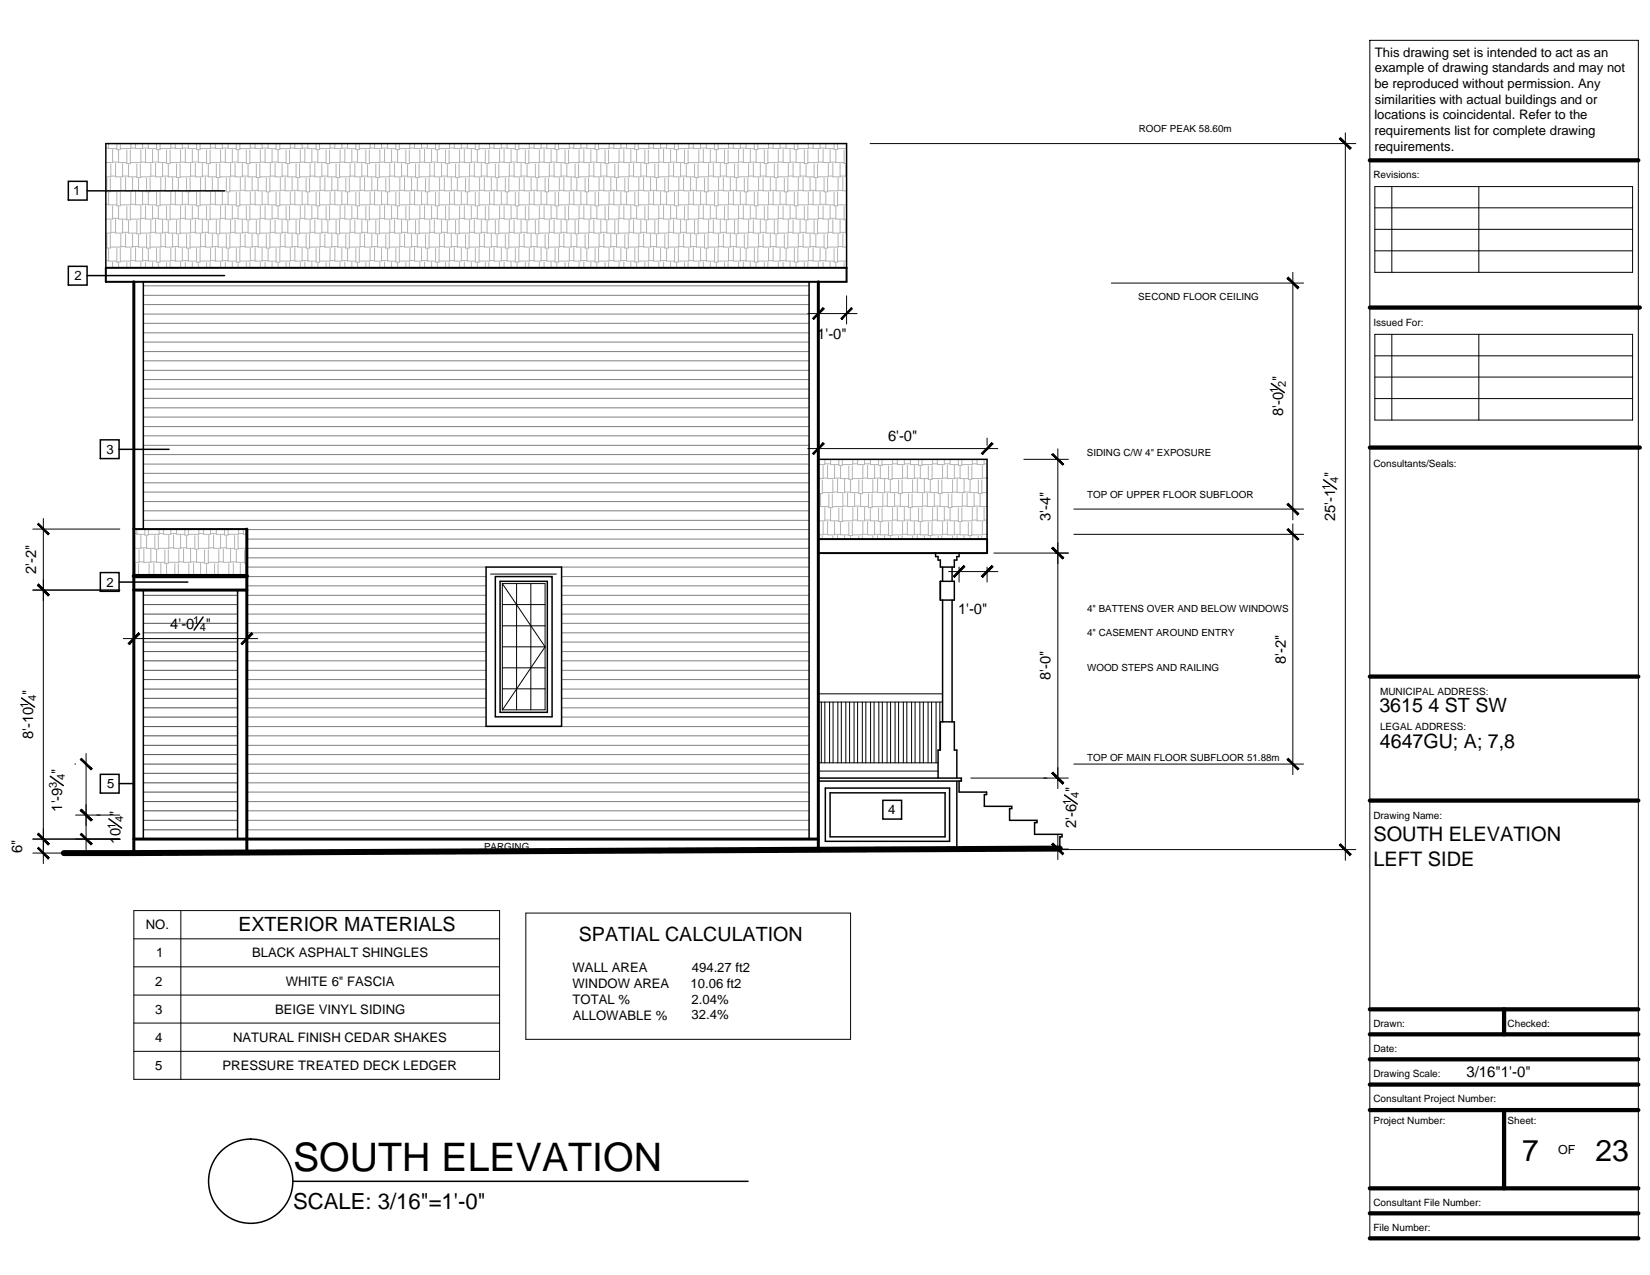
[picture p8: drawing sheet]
<svg xmlns="http://www.w3.org/2000/svg" width="279mm" height="216mm" viewBox="0 0 279 216" stroke-linecap="round" stroke-linejoin="round" font-family="sans-serif">
<defs><g id="words">
<text font-size="6.7" x="49.6" y="198.2">SOUTH ELEVATION</text>
<g font-size="5.1">
<text x="257.7" y="196.5">7</text>
<text x="270.1" y="196.5">23</text>
</g>
<text font-size="3.7" x="49.6" y="204.7">SCALE: 3/16&quot;=1'-0&quot;</text>
<g font-size="3.4">
<text x="232.6" y="142.3">SOUTH ELEVATION</text>
<text x="232.6" y="146.6">LEFT SIDE</text>
</g>
<g font-size="3.3">
<text x="233.6" y="120.6">3615 4 ST SW</text>
<text x="233.7" y="126.7">4647GU; A; 7,8</text>
<text x="40.4" y="157.6">EXTERIOR MATERIALS</text>
<text x="98" y="159.3">SPATIAL CALCULATION</text>
</g>
<g font-size="2.5">
<text x="138.4" y="57.5">1'-0&quot;</text>
<text x="217.3" y="64.5" transform="rotate(-90 217.3 64.5)">&quot;</text>
<text x="217.3" y="70.5" transform="rotate(-90 217.3 70.5)">8'-0</text>
<text x="150.4" y="74.7">6'-0&quot;</text>
<text x="226.1" y="80.8" transform="rotate(-90 226.1 80.8)">&quot;</text>
<text x="177.9" y="88.2" transform="rotate(-90 177.9 88.2)">3'-4&quot;</text>
<text x="226.1" y="88.2" transform="rotate(-90 226.1 88.2)">25'-1</text>
<text x="6.2" y="97.2" transform="rotate(-90 6.2 97.2)">2'-2&quot;</text>
<text x="28.8" y="106.5">4'-0</text>
<text x="34.9" y="106.5">&quot;</text>
<text x="162.2" y="103.9">1'-0&quot;</text>
<text x="217.7" y="112.4" transform="rotate(-90 217.7 112.4)">8'-2&quot;</text>
<text x="5.6" y="117.7" transform="rotate(-90 5.6 117.7)">&quot;</text>
<text x="177.9" y="115.2" transform="rotate(-90 177.9 115.2)">8'-0&quot;</text>
<text x="5.6" y="125.2" transform="rotate(-90 5.6 125.2)">8'-10</text>
<text x="10.5" y="131" transform="rotate(-90 10.5 131)">&quot;</text>
<text x="10.5" y="137.4" transform="rotate(-90 10.5 137.4)">1'-9</text>
<text x="182.3" y="134.1" transform="rotate(-90 182.3 134.1)">&quot;</text>
<text x="20.4" y="142.9" transform="rotate(-90 20.4 142.9)">10</text>
<text x="20.4" y="138.2" transform="rotate(-90 20.4 138.2)">&quot;</text>
<text x="182.3" y="140.2" transform="rotate(-90 182.3 140.2)">2'-6</text>
<text x="3.7" y="144.4" transform="rotate(-90 3.7 144.4)">6&quot;</text>
<text x="248.3" y="182.4">3/16&quot;1'-0&quot;</text>
</g>
<g font-size="2.2">
<text x="232.8" y="9.6">This drawing set is intended to act as an</text>
<text x="232.7" y="14.9">be reproduced without permission. Any</text>
<text x="232.8" y="12.2">example of drawing standards and may not</text>
<text x="232.8" y="17.5">similarities with actual buildings and or</text>
<text x="232.7" y="20.2">locations is coincidental. Refer to the</text>
<text x="232.7" y="22.9">requirements list for complete drawing</text>
<text x="232.7" y="25.5">requirements.</text>
<text x="12.4" y="33.1">1</text>
<text x="12.6" y="47.5">2</text>
<text x="18" y="76.8">3</text>
<text x="18" y="99.3">2</text>
<text x="18.1" y="133.4">5</text>
<text x="150.4" y="137.9">4</text>
<text x="24.7" y="157.4">NO.</text>
<text x="26.3" y="166.9">2</text>
<text x="26.4" y="162.1">1</text>
<text x="42.7" y="162.1">BLACK ASPHALT SHINGLES</text>
<text x="48.4" y="166.9">WHITE 6&quot; FASCIA</text>
<text x="97" y="164.6">WALL AREA</text>
<text x="97" y="167.3">WINDOW AREA</text>
<text x="116.9" y="167.3">10.06 ft2</text>
<text x="117.2" y="164.6">494.27 ft2</text>
<text x="26.3" y="171.6">3</text>
<text x="46.6" y="171.7">BEIGE VINYL SIDING</text>
<text x="97" y="169.9">TOTAL %</text>
<text x="97" y="172.6">ALLOWABLE %</text>
<text x="117.1" y="169.9">2.04%</text>
<text x="117.1" y="172.6">32.4%</text>
<text x="26.3" y="176.4">4</text>
<text x="39.5" y="176.4">NATURAL FINISH CEDAR SHAKES</text>
<text x="26.3" y="181.2">5</text>
<text x="37.7" y="181.2">PRESSURE TREATED DECK LEDGER</text>
</g>
<text font-size="2.1" x="263.8" y="195.5">OF</text>
<g font-size="1.9">
<text x="217.7" y="65.5" transform="rotate(-90 217.7 65.5)">2</text>
<text x="216.4" y="66.6" transform="rotate(-90 216.4 66.6)">1</text>
<text x="225.2" y="82.9" transform="rotate(-90 225.2 82.9)">1</text>
<text x="226.6" y="81.8" transform="rotate(-90 226.6 81.8)">4</text>
<text x="32.7" y="105.6">1</text>
<text x="33.8" y="106.9">4</text>
<text x="4.8" y="119.9" transform="rotate(-90 4.8 119.9)">1</text>
<text x="6.1" y="118.8" transform="rotate(-90 6.1 118.8)">4</text>
<text x="9.6" y="133.4" transform="rotate(-90 9.6 133.4)">3</text>
<text x="11" y="132.1" transform="rotate(-90 11 132.1)">4</text>
<text x="181.3" y="136.3" transform="rotate(-90 181.3 136.3)">1</text>
<text x="182.7" y="135.2" transform="rotate(-90 182.7 135.2)">4</text>
<text x="19.5" y="140.3" transform="rotate(-90 19.5 140.3)">1</text>
<text x="20.8" y="139.2" transform="rotate(-90 20.8 139.2)">4</text>
</g>
<g font-size="1.7">
<text x="192.8" y="22.4">ROOF PEAK 58.60m</text>
<text x="232.6" y="30.2">Revisions:</text>
<text x="192.8" y="50.8">SECOND FLOOR CEILING</text>
<text x="232.6" y="55.1">Issued For:</text>
<text x="184" y="77.3">SIDING C/W 4&quot; EXPOSURE</text>
<text x="232.6" y="79.1">Consultants/Seals:</text>
<text x="184.1" y="84.3">TOP OF UPPER FLOOR SUBFLOOR</text>
<text x="184.1" y="103.7">4&quot; BATTENS OVER AND BELOW WINDOWS</text>
<text x="184.1" y="107.7">4&quot; CASEMENT AROUND ENTRY</text>
<text x="184.1" y="113.7">WOOD STEPS AND RAILING</text>
<text x="233.7" y="117.7">MUNICIPAL ADDRESS:</text>
<text x="233.7" y="123.6">LEGAL ADDRESS:</text>
<text x="184.1" y="128.8">TOP OF MAIN FLOOR SUBFLOOR 51.88m</text>
<text x="82" y="143.9">PARGING</text>
<text x="232.6" y="138.7">Drawing Name:</text>
<text x="232.6" y="173.9">Drawn:</text>
<text x="255.3" y="173.9">Checked:</text>
<text x="232.6" y="178.2">Date:</text>
<text x="232.6" y="182.4">Drawing Scale:</text>
<text x="232.6" y="190.4">Project Number:</text>
<text x="232.6" y="186.7">Consultant Project Number:</text>
<text x="255.3" y="190.4">Sheet:</text>
<text x="232.6" y="208.5">File Number:</text>
<text x="232.6" y="204.3">Consultant File Number:</text>
</g>
</g></defs>
<!-- layer: A1-HATCH -->
<g fill="none" stroke="#b3b3b3" stroke-width=".17">
<path d="M17.9 32.3h.2M17.9 25.1h.5M17.9 34.6h.5M18.1 30.2v2.3h.6v-2.3M18.1 39.7v2.3h.6v-2.3M18.4 24.3v.9h1.4M18.4 32.6v2.1h1.4M18.8 27.7v2.2h-.9M18.8 37.3v2.2h-.9M18.8 29.8h.8M18.8 39.3h.8M19.1 25.3v2.2h-1.2"/>
<path d="M19.1 34.9v2.2h-1.2M19.1 27.4h1M19.1 37h1M19.6 27.7v2.2h1.2v-2.2M19.6 37.2v2.3h1.2v-2.3M19.8 24.3v1h.6v-1M19.8 32.6v2.3h.6v-2.3M20.1 25.5v2h1.4M20.1 35v2.1h1.4M20.5 30.1v2.2h-1.8M20.5 39.6v2.2h-1.8M20.5 32.2h.8"/>
<path d="M20.8 29.8h1M20.8 39.3h1M21.3 30v2.3h1.2v-2.2M21.3 39.6v2.2h1.2v-2.2M21.5 25.4v2.3h.6v-2.3M21.5 34.9v2.3h.6v-2.3M21.8 27.9v2h1.4M21.8 37.4v2.1h1.4M22.2 24.3v.9h-1.8M22.2 32.5v2.2h-1.8M22.2 25.1h.8M22.2 34.6h.8"/>
<path d="M22.5 32.2h1M23 24.3v.9h1.1v-.9M23 32.4v2.3h1.1v-2.2M23.2 27.8v2.3h.6v-2.3M23.2 37.3v2.3h.6v-2.3M23.5 30.2v2.1h1.3M23.5 39.8v2h1.3M23.8 25.4v2.1h-1.7M23.8 34.9v2.2h-1.7M23.8 27.4h.9M23.8 37h.9M24.1 25.1h1"/>
<path d="M24.1 34.6h1M24.7 25.3v2.2h1.1v-2.2M24.7 34.8v2.3h1.1v-2.2M24.8 30.2v2.3h.6v-2.3M24.8 39.7v2.3h.6v-2.3M25.1 24.3v.9h1.4M25.1 32.6v2.1h1.4M25.5 27.7v2.2h-1.7M25.5 37.3v2.2h-1.7M25.5 29.8h.8M25.5 39.3h.8M25.8 27.4h1"/>
<path d="M25.8 37h1M26.3 27.7v2.2h1.2v-2.2M26.3 37.2v2.3h1.2v-2.3M26.5 24.3v1h.6v-1M26.5 32.6v2.3h.6v-2.3M26.8 25.5v2h1.4M26.8 35v2.1h1.4M27.2 30.1v2.2h-1.8M27.2 39.6v2.2h-1.8M27.2 32.2h.8M27.5 29.8h1M27.5 39.3h1"/>
<path d="M28 30v2.3h1.2v-2.2M28 39.6v2.2h1.2v-2.2M28.2 25.4v2.3h.6v-2.3M28.2 34.9v2.3h.6v-2.3M28.5 27.9v2h1.4M28.5 37.4v2.1h1.4M28.9 24.3v.9h-1.8M28.9 32.5v2.2h-1.8M28.9 25.1h.8M28.9 34.6h.8M29.2 32.2h1M29.7 24.3v.9h1.2v-.9"/>
<path d="M29.7 32.4v2.3h1.2v-2.2M29.9 27.8v2.3h.6v-2.3M29.9 37.3v2.3h.6v-2.3M30.2 30.2v2.1h1.4M30.2 39.8v2h1.4M30.6 25.4v2.1h-1.8M30.6 34.9v2.2h-1.8M30.6 27.4h.8M30.6 37h.8M30.9 25.1h1M30.9 34.6h1M31.4 25.3v2.2h1.2v-2.2"/>
<path d="M31.4 34.8v2.3h1.2v-2.2M31.6 30.2v2.3h.6v-2.3M31.6 39.7v2.3h.6v-2.3M31.9 24.3v.9h1.4M31.9 32.6v2.1h1.4M32.3 27.7v2.2h-1.8M32.3 37.3v2.2h-1.8M32.3 29.8h.8M32.3 39.3h.8M32.6 27.4h1M32.6 37h1M33.1 27.7v2.2h1.2v-2.2"/>
<path d="M33.1 37.2v2.3h1.2v-2.3M33.3 24.3v1h.6v-1M33.3 32.6v2.3h.6v-2.3M33.6 25.5v2h1.4M33.6 35v2.1h1.4M34 30.1v2.2h-1.8M34 39.6v2.2h-1.8M34 32.2h.8M34.3 29.8h1M34.3 39.3h1M34.8 30v2.3h1.2v-2.2M34.8 39.6v2.2h1.2v-2.2"/>
<path d="M35 25.4v2.3h.6v-2.3M35 34.9v2.3h.6v-2.3M35.3 27.9v2h1.3M35.3 37.4v2.1h1.3M35.7 24.3v.9h-1.8M35.7 32.5v2.2h-1.8M35.7 25.1h.8M35.7 34.6h.8M36 32.2h.9M36.5 24.3v.9h1.1v-.9M36.5 32.4v2.3h1.1v-2.2M36.6 27.8v2.3h.6v-2.3"/>
<path d="M36.6 37.3v2.3h.6v-2.3M36.9 30.2v2.1h1.4M36.9 39.8v2h1.4M37.4 25.4v2.1h-1.8M37.4 34.9v2.2h-1.8M37.4 27.4h.8M37.4 37h.8M37.6 25.1h1M37.6 34.6h1M38.2 25.3v2.2h1.1v-2.2M38.2 34.8v2.3h1.1v-2.2M38.3 30.2v2.3h.6v-2.3"/>
<path d="M38.3 39.7v2.3h.6v-2.3M38.6 24.3v.9h1.4M38.6 32.6v2.1h1.4M39 27.7v2.2h-1.8M39 37.3v2.2h-1.8M39 29.8h.8M39 39.3h.8M39.3 27.4h1M39.3 37h1M39.8 27.7v2.2h1.2v-2.2M39.8 37.2v2.3h1.2v-2.3M40 24.3v1h.6v-1"/>
<path d="M40 32.6v2.3h.6v-2.3M40.3 25.5v2h1.4M40.3 35v2.1h1.4M40.7 30.1v2.2h-1.8M40.7 39.6v2.2h-1.8M40.7 32.2h.8M41 29.8h1M41 39.3h1M41.5 30v2.3h1.2v-2.2M41.5 39.6v2.2h1.2v-2.2M41.7 25.4v2.3h.6v-2.3M41.7 34.9v2.3h.6v-2.3"/>
<path d="M42 27.9v2h1.4M42 37.4v2.1h1.4M42.4 24.3v.9h-1.8M42.4 32.5v2.2h-1.8M42.4 25.1h.8M42.4 34.6h.8M42.7 32.2h1M43.2 24.3v.9h1.2v-.9M43.2 32.4v2.3h1.2v-2.2M43.4 27.8v2.3h.6v-2.3M43.4 37.3v2.3h.6v-2.3M43.7 30.2v2.1h1.4"/>
<path d="M43.7 39.8v2h1.4M44.1 25.4v2.1h-1.8M44.1 34.9v2.2h-1.8M44.1 27.4h.8M44.1 37h.8M44.4 25.1h1M44.4 34.6h1M44.9 25.3v2.2h1.2v-2.2M44.9 34.8v2.3h1.2v-2.2M45.1 30.2v2.3h.6v-2.3M45.1 39.7v2.3h.6v-2.3M45.4 24.3v.9h1.4"/>
<path d="M45.4 32.6v2.1h1.4M45.8 27.7v2.2h-1.8M45.8 37.3v2.2h-1.8M45.8 29.8h.8M45.8 39.3h.8M46.1 27.4h1M46.1 37h1M46.6 27.7v2.2h1.2v-2.2M46.6 37.2v2.3h1.2v-2.3M46.8 24.3v1h.6v-1M46.8 32.6v2.3h.6v-2.3M47.1 25.5v2h1.3"/>
<path d="M47.1 35v2.1h1.3M47.5 30.1v2.2h-1.8M47.5 39.6v2.2h-1.8M47.5 32.2h.8M47.8 29.8h.9M47.8 39.3h.9M48.3 30v2.3h1.2v-2.2M48.3 39.6v2.2h1.2v-2.2M48.4 25.4v2.3h.6v-2.3M48.4 34.9v2.3h.6v-2.3M48.7 27.9v2h1.4M48.7 37.4v2.1h1.4"/>
<path d="M49.2 24.3v.9h-1.8M49.2 32.5v2.2h-1.8M49.2 25.1h.7M49.2 34.6h.7M49.5 32.2h.9M49.9 24.3v.9h1.3v-.9M49.9 32.4v2.3h1.3v-2.2M50.1 27.8v2.3h.6v-2.3M50.1 37.3v2.3h.6v-2.3M50.4 30.2v2.1h1.4M50.4 39.8v2h1.4M50.9 25.4v2.1h-1.9"/>
<path d="M50.9 34.9v2.2h-1.9M50.9 27.4h.7M50.9 37h.7M51.2 25.1h.9M51.2 34.6h.9M51.6 25.3v2.2h1.2v-2.2M51.6 34.8v2.3h1.2v-2.2M51.8 30.2v2.3h.6v-2.3M51.8 39.7v2.3h.6v-2.3M52.1 24.3v.9h1.4M52.1 32.6v2.1h1.4M52.5 27.7v2.2h-1.8"/>
<path d="M52.5 37.3v2.2h-1.8M52.5 29.8h.8M52.5 39.3h.8M52.8 27.4h1M52.8 37h1M53.3 27.7v2.2h1.2v-2.2M53.3 37.2v2.3h1.2v-2.3M53.5 24.3v1h.6v-1M53.5 32.6v2.3h.6v-2.3M53.8 25.5v2h1.4M53.8 35v2.1h1.4M54.2 30.1v2.2h-1.8"/>
<path d="M54.2 39.6v2.2h-1.8M54.2 32.2h.8M54.5 29.8h1M54.5 39.3h1M55 30v2.3h1.2v-2.2M55 39.6v2.2h1.2v-2.2M55.2 25.4v2.3h.6v-2.3M55.2 34.9v2.3h.6v-2.3M55.5 27.9v2h1.4M55.5 37.4v2.1h1.4M55.9 24.3v.9h-1.8M55.9 32.5v2.2h-1.8"/>
<path d="M55.9 25.1h.8M55.9 34.6h.8M56.2 32.2h1M56.7 24.3v.9h1.2v-.9M56.7 32.4v2.3h1.2v-2.2M56.9 27.8v2.3h.6v-2.3M56.9 37.3v2.3h.6v-2.3M57.2 30.2v2.1h1.4M57.2 39.8v2h1.4M57.6 25.4v2.1h-1.8M57.6 34.9v2.2h-1.8M57.6 27.4h.8"/>
<path d="M57.6 37h.8M57.9 25.1h1M57.9 34.6h1M58.4 25.3v2.2h1.2v-2.2M58.4 34.8v2.3h1.2v-2.2M58.6 30.2v2.3h.6v-2.3M58.6 39.7v2.3h.6v-2.3M58.9 24.3v.9h1.4M58.9 32.6v2.1h1.4M59.3 27.7v2.2h-1.8M59.3 37.3v2.2h-1.8M59.3 29.8h.8"/>
<path d="M59.3 39.3h.8M59.6 27.4h1M59.6 37h1M60.1 27.7v2.2h1.2v-2.2M60.1 37.2v2.3h1.2v-2.3M60.3 24.3v1h.5v-1M60.3 32.6v2.3h.5v-2.3M60.6 25.5v2h1.3M60.6 35v2.1h1.3M61 30.1v2.2h-1.8M61 39.6v2.2h-1.8M61 32.2h.7"/>
<path d="M61.3 29.8h.9M61.3 39.3h.9M61.7 30v2.3h1.3v-2.2M61.7 39.6v2.2h1.3v-2.2M61.9 25.4v2.3h.6v-2.3M61.9 34.9v2.3h.6v-2.3M62.2 27.9v2h1.4M62.2 37.4v2.1h1.4M62.7 24.3v.9h-1.9M62.7 32.5v2.2h-1.9M62.7 25.1h.7M62.7 34.6h.7"/>
<path d="M63 32.2h.9M63.4 24.3v.9h1.2v-.9M63.4 32.4v2.3h1.2v-2.2M63.6 27.8v2.3h.6v-2.3M63.6 37.3v2.3h.6v-2.3M63.9 30.2v2.1h1.4M63.9 39.8v2h1.4M64.3 25.4v2.1h-1.8M64.3 34.9v2.2h-1.8M64.3 27.4h.8M64.3 37h.8M64.6 25.1h1"/>
<path d="M64.6 34.6h1M65.1 25.3v2.2h1.2v-2.2M65.1 34.8v2.3h1.2v-2.2M65.3 30.2v2.3h.6v-2.3M65.3 39.7v2.3h.6v-2.3M65.6 24.3v.9h1.4M65.6 32.6v2.1h1.4M66 27.7v2.2h-1.8M66 37.3v2.2h-1.8M66 29.8h.8M66 39.3h.8M66.3 27.4h1"/>
<path d="M66.3 37h1M66.8 27.7v2.2h1.2v-2.2M66.8 37.2v2.3h1.2v-2.3M67 24.3v1h.6v-1M67 32.6v2.3h.6v-2.3M67.3 25.5v2h1.4M67.3 35v2.1h1.4M67.7 30.1v2.2h-1.8M67.7 39.6v2.2h-1.8M67.7 32.2h.8M68 29.8h1M68 39.3h1"/>
<path d="M68.5 30v2.3h1.2v-2.2M68.5 39.6v2.2h1.2v-2.2M68.7 25.4v2.3h.6v-2.3M68.7 34.9v2.3h.6v-2.3M69 27.9v2h1.4M69 37.4v2.1h1.4M69.4 24.3v.9h-1.8M69.4 32.5v2.2h-1.8M69.4 25.1h.8M69.4 34.6h.8M69.7 32.2h1M70.2 24.3v.9h1.2v-.9"/>
<path d="M70.2 32.4v2.3h1.2v-2.2M70.4 27.8v2.3h.6v-2.3M70.4 37.3v2.3h.6v-2.3M70.7 30.2v2.1h1.4M70.7 39.8v2h1.4M71.1 25.4v2.1h-1.8M71.1 34.9v2.2h-1.8M71.1 27.4h.8M71.1 37h.8M71.4 25.1h1M71.4 34.6h1M71.9 25.3v2.2h1.2v-2.2"/>
<path d="M71.9 34.8v2.3h1.2v-2.2M72.1 30.2v2.3h.6v-2.3M72.1 39.7v2.3h.6v-2.3M72.4 24.3v.9h1.4M72.4 32.6v2.1h1.4M72.8 27.7v2.2h-1.8M72.8 37.3v2.2h-1.8M72.8 29.8h.7M72.8 39.3h.7M73.1 27.4h1M73.1 37h1M73.5 27.7v2.2h1.3v-2.2"/>
<path d="M73.5 37.2v2.3h1.3v-2.3M73.8 24.3v1h.6v-1M73.8 32.6v2.3h.6v-2.3M74.1 25.5v2h1.4M74.1 35v2.1h1.4M74.4 30.1v2.2h-1.7M74.4 39.6v2.2h-1.7M74.4 32.2h.8M74.8 29.8h.9M74.8 39.3h.9M75.2 30v2.3h1.2v-2.2M75.2 39.6v2.2h1.2v-2.2"/>
<path d="M75.5 25.4v2.3h.5v-2.3M75.5 34.9v2.3h.5v-2.3M75.7 27.9v2h1.4M75.7 37.4v2.1h1.4M76.1 24.3v.9h-1.7M76.1 32.5v2.2h-1.7M76.1 25.1h.8M76.1 34.6h.8M76.4 32.2h1M76.9 24.3v.9h1.2v-.9M76.9 32.4v2.3h1.2v-2.2M77.1 27.8v2.3h.6v-2.3"/>
<path d="M77.1 37.3v2.3h.6v-2.3M77.4 30.2v2.1h1.4M77.4 39.8v2h1.4M77.8 25.4v2.1h-1.8M77.8 34.9v2.2h-1.8M77.8 27.4h.8M77.8 37h.8M78.1 25.1h1M78.1 34.6h1M78.6 25.3v2.2h1.2v-2.2M78.6 34.8v2.3h1.2v-2.2M78.8 30.2v2.3h.6v-2.3"/>
<path d="M78.8 39.7v2.3h.6v-2.3M79.1 24.3v.9h1.4M79.1 32.6v2.1h1.4M79.5 27.7v2.2h-1.8M79.5 37.3v2.2h-1.8M79.5 29.8h.8M79.5 39.3h.8M79.8 27.4h1M79.8 37h1M80.3 27.7v2.2h1.2v-2.2M80.3 37.2v2.3h1.2v-2.3M80.5 24.3v1h.6v-1"/>
<path d="M80.5 32.6v2.3h.6v-2.3M80.8 25.5v2h1.4M80.8 35v2.1h1.4M81.2 30.1v2.2h-1.8M81.2 39.6v2.2h-1.8M81.2 32.2h.8M81.5 29.8h1M81.5 39.3h1M82 30v2.3h1.2v-2.2M82 39.6v2.2h1.2v-2.2M82.2 25.4v2.3h.6v-2.3M82.2 34.9v2.3h.6v-2.3"/>
<path d="M82.5 27.9v2h1.4M82.5 37.4v2.1h1.4M82.9 24.3v.9h-1.8M82.9 32.5v2.2h-1.8M82.9 25.1h.8M82.9 34.6h.8M83.2 32.2h1M83.7 24.3v.9h1.2v-.9M83.7 32.4v2.3h1.2v-2.2M83.9 27.8v2.3h.6v-2.3M83.9 37.3v2.3h.6v-2.3M84.2 30.2v2.1h1.4"/>
<path d="M84.2 39.8v2h1.4M84.6 25.4v2.1h-1.8M84.6 34.9v2.2h-1.8M84.6 27.4h.8M84.6 37h.8M84.9 25.1h1M84.9 34.6h1M85.4 25.3v2.2h1.1v-2.2M85.4 34.8v2.3h1.1v-2.2M85.6 30.2v2.3h.6v-2.3M85.6 39.7v2.3h.6v-2.3M85.9 24.3v.9h1.4"/>
<path d="M85.9 32.6v2.1h1.4M86.2 27.7v2.2h-1.7M86.2 37.3v2.2h-1.7M86.2 29.8h.9M86.2 39.3h.9M86.5 27.4h1.1M86.5 37h1.1M87.1 27.7v2.2h1.1v-2.2M87.1 37.2v2.3h1.1v-2.3M87.3 24.3v1h.6v-1M87.3 32.6v2.3h.6v-2.3M87.6 25.5v2h1.4"/>
<path d="M87.6 35v2.1h1.4M87.9 30.1v2.2h-1.7M87.9 39.6v2.2h-1.7M87.9 32.2h.8M88.2 29.8h1.1M88.2 39.3h1.1M88.7 30v2.3h1.2v-2.2M88.7 39.6v2.2h1.2v-2.2M89 25.4v2.3h.5v-2.3M89 34.9v2.3h.5v-2.3M89.3 27.9v2h1.3M89.3 37.4v2.1h1.3"/>
<path d="M89.6 24.3v.9h-1.7M89.6 32.5v2.2h-1.7M89.6 25.1h.8M89.6 34.6h.8M89.9 32.2h1M90.4 24.3v.9h1.2v-.9M90.4 32.4v2.3h1.2v-2.2M90.6 27.8v2.3h.6v-2.3M90.6 37.3v2.3h.6v-2.3M90.9 30.2v2.1h1.4M90.9 39.8v2h1.4M91.3 25.4v2.1h-1.8"/>
<path d="M91.3 34.9v2.2h-1.8M91.3 27.4h.8M91.3 37h.8M91.6 25.1h1M91.6 34.6h1M92.1 25.3v2.2h1.2v-2.2M92.1 34.8v2.3h1.2v-2.2M92.3 30.2v2.3h.6v-2.3M92.3 39.7v2.3h.6v-2.3M92.6 24.3v.9h1.4M92.6 32.6v2.1h1.4M93 27.7v2.2h-1.8"/>
<path d="M93 37.3v2.2h-1.8M93 29.8h.8M93 39.3h.8M93.3 27.4h1M93.3 37h1M93.8 27.7v2.2h1.2v-2.2M93.8 37.2v2.3h1.2v-2.3M94 24.3v1h.6v-1M94 32.6v2.3h.6v-2.3M94.3 25.5v2h1.4M94.3 35v2.1h1.4M94.7 30.1v2.2h-1.8"/>
<path d="M94.7 39.6v2.2h-1.8M94.7 32.2h.8M95 29.8h1M95 39.3h1M95.5 30v2.3h1.2v-2.2M95.5 39.6v2.2h1.2v-2.2M95.7 25.4v2.3h.6v-2.3M95.7 34.9v2.3h.6v-2.3M96 27.9v2h1.4M96 37.4v2.1h1.4M96.4 24.3v.9h-1.8M96.4 32.5v2.2h-1.8"/>
<path d="M96.4 25.1h.8M96.4 34.6h.8M96.7 32.2h1M97.2 24.3v.9h1.2v-.9M97.2 32.4v2.3h1.2v-2.2M97.4 27.8v2.3h.6v-2.3M97.4 37.3v2.3h.6v-2.3M97.7 30.2v2.1h1.4M97.7 39.8v2h1.4M98.1 25.4v2.1h-1.8M98.1 34.9v2.2h-1.8M98.1 27.4h.8"/>
<path d="M98.1 37h.8M98.4 25.1h1M98.4 34.6h1M98.9 25.3v2.2h1.1v-2.2M98.9 34.8v2.3h1.1v-2.2M99.1 30.2v2.3h.6v-2.3M99.1 39.7v2.3h.6v-2.3M99.4 24.3v.9h1.4M99.4 32.6v2.1h1.4M99.8 27.7v2.2h-1.8M99.8 37.3v2.2h-1.8M99.8 29.8h.8"/>
<path d="M99.8 39.3h.8M100 27.4h1.1M100 37h1.1M100.6 27.7v2.2h1.1v-2.2M100.6 37.2v2.3h1.1v-2.3M100.8 24.3v1h.6v-1M100.8 32.6v2.3h.6v-2.3M101.1 25.5v2h1.4M101.1 35v2.1h1.4M101.4 30.1v2.2h-1.7M101.4 39.6v2.2h-1.7M101.4 32.2h.8"/>
<path d="M101.7 29.8h1.1M101.7 39.3h1.1M102.2 30v2.3h1.2v-2.2M102.2 39.6v2.2h1.2v-2.2M102.5 25.4v2.3h.6v-2.3M102.5 34.9v2.3h.6v-2.3M102.8 27.9v2h1.3M102.8 37.4v2.1h1.3M103.1 24.3v.9h-1.7M103.1 32.5v2.2h-1.7M103.1 25.1h.8M103.1 34.6h.8"/>
<path d="M103.4 32.2h1M103.9 24.3v.9h1.2v-.9M103.9 32.4v2.3h1.2v-2.2M104.1 27.8v2.3h.6v-2.3M104.1 37.3v2.3h.6v-2.3M104.4 30.2v2.1h1.4M104.4 39.8v2h1.4M104.8 25.4v2.1h-1.7M104.8 34.9v2.2h-1.7M104.8 27.4h.8M104.8 37h.8M105.1 25.1h1"/>
<path d="M105.1 34.6h1M105.6 25.3v2.2h1.2v-2.2M105.6 34.8v2.3h1.2v-2.2M105.8 30.2v2.3h.6v-2.3M105.8 39.7v2.3h.6v-2.3M106.1 24.3v.9h1.4M106.1 32.6v2.1h1.4M106.5 27.7v2.2h-1.8M106.5 37.3v2.2h-1.8M106.5 29.8h.8M106.5 39.3h.8M106.8 27.4h1"/>
<path d="M106.8 37h1M107.3 27.7v2.2h1.2v-2.2M107.3 37.2v2.3h1.2v-2.3M107.5 24.3v1h.6v-1M107.5 32.6v2.3h.6v-2.3M107.8 25.5v2h1.4M107.8 35v2.1h1.4M108.2 30.1v2.2h-1.8M108.2 39.6v2.2h-1.8M108.2 32.2h.8M108.5 29.8h1M108.5 39.3h1"/>
<path d="M109 30v2.3h1.2v-2.2M109 39.6v2.2h1.2v-2.2M109.2 25.4v2.3h.6v-2.3M109.2 34.9v2.3h.6v-2.3M109.5 27.9v2h1.4M109.5 37.4v2.1h1.4M109.9 24.3v.9h-1.8M109.9 32.5v2.2h-1.8M109.9 25.1h.8M109.9 34.6h.8M110.2 32.2h1M110.7 24.3v.9h1.2v-.9"/>
<path d="M110.7 32.4v2.3h1.2v-2.2M110.9 27.8v2.3h.6v-2.3M110.9 37.3v2.3h.6v-2.3M111.2 30.2v2.1h1.4M111.2 39.8v2h1.4M111.6 25.4v2.1h-1.8M111.6 34.9v2.2h-1.8M111.6 27.4h.8M111.6 37h.8M111.9 25.1h1M111.9 34.6h1M112.4 25.3v2.2h1.2v-2.2"/>
<path d="M112.4 34.8v2.3h1.2v-2.2M112.6 30.2v2.3h.6v-2.3M112.6 39.7v2.3h.6v-2.3M112.9 24.3v.9h1.3M112.9 32.6v2.1h1.3M113.3 27.7v2.2h-1.8M113.3 37.3v2.2h-1.8M113.3 29.8h.8M113.3 39.3h.8M113.6 27.4h1M113.6 37h1M114.1 27.7v2.2h1.1v-2.2"/>
<path d="M114.1 37.2v2.3h1.1v-2.3M114.2 24.3v1h.7v-1M114.2 32.6v2.3h.7v-2.3M114.6 25.5v2h1.3M114.6 35v2.1h1.3M114.9 30.1v2.2h-1.7M114.9 39.6v2.2h-1.7M114.9 32.2h.9M115.2 29.8h1M115.2 39.3h1M115.8 30v2.3h1.1v-2.2M115.8 39.6v2.2h1.1v-2.2"/>
<path d="M115.9 25.4v2.3h.6v-2.3M115.9 34.9v2.3h.6v-2.3M116.2 27.9v2h1.4M116.2 37.4v2.1h1.4M116.6 24.3v.9h-1.7M116.6 32.5v2.2h-1.7M116.6 25.1h.8M116.6 34.6h.8M116.9 32.2h1M117.4 24.3v.9h1.2v-.9M117.4 32.4v2.3h1.2v-2.2M117.6 27.8v2.3h.6v-2.3"/>
<path d="M117.6 37.3v2.3h.6v-2.3M117.9 30.2v2.1h1.4M117.9 39.8v2h1.4M118.3 25.4v2.1h-1.8M118.3 34.9v2.2h-1.8M118.3 27.4h.8M118.3 37h.8M118.6 25.1h1M118.6 34.6h1M119.1 25.3v2.2h1.2v-2.2M119.1 34.8v2.3h1.2v-2.2M119.3 30.2v2.3h.6v-2.3"/>
<path d="M119.3 39.7v2.3h.6v-2.3M119.6 24.3v.9h1.4M119.6 32.6v2.1h1.4M120 27.7v2.2h-1.8M120 37.3v2.2h-1.8M120 29.8h.8M120 39.3h.8M120.3 27.4h1M120.3 37h1M120.8 27.7v2.2h1.2v-2.2M120.8 37.2v2.3h1.2v-2.3M121 24.3v1h.6v-1"/>
<path d="M121 32.6v2.3h.6v-2.3M121.3 25.5v2h1.4M121.3 35v2.1h1.4M121.7 30.1v2.2h-1.8M121.7 39.6v2.2h-1.8M121.7 32.2h.8M122 29.8h1M122 39.3h1M122.5 30v2.3h1.2v-2.2M122.5 39.6v2.2h1.2v-2.2M122.7 25.4v2.3h.6v-2.3M122.7 34.9v2.3h.6v-2.3"/>
<path d="M123 27.9v2h1.4M123 37.4v2.1h1.4M123.4 24.3v.9h-1.8M123.4 32.5v2.2h-1.8M123.4 25.1h.8M123.4 34.6h.8M123.7 32.2h1M124.2 24.3v.9h1.2v-.9M124.2 32.4v2.3h1.2v-2.2M124.4 27.8v2.3h.6v-2.3M124.4 37.3v2.3h.6v-2.3M124.7 30.2v2.1h1.3"/>
<path d="M124.7 39.8v2h1.3M125.1 25.4v2.1h-1.8M125.1 34.9v2.2h-1.8M125.1 27.4h.8M125.1 37h.8M125.4 25.1h.9M125.4 34.6h.9M125.9 25.3v2.2h1.2v-2.2M125.9 34.8v2.3h1.2v-2.2M126 30.2v2.3h.6v-2.3M126 39.7v2.3h.6v-2.3M126.3 24.3v.9h1.4"/>
<path d="M126.3 32.6v2.1h1.4M126.8 27.7v2.2h-1.8M126.8 37.3v2.2h-1.8M126.8 29.8h.8M126.8 39.3h.8M127.1 27.4h.9M127.1 37h.9M127.6 27.7v2.2h1.1v-2.2M127.6 37.2v2.3h1.1v-2.3M127.7 24.3v1h.6v-1M127.7 32.6v2.3h.6v-2.3M128 25.5v2h1.4"/>
<path d="M128 35v2.1h1.4M128.5 30.1v2.2h-1.9M128.5 39.6v2.2h-1.9M128.5 32.2h.7M128.7 29.8h1M128.7 39.3h1M129.2 30v2.3h1.2v-2.2M129.2 39.6v2.2h1.2v-2.2M129.4 25.4v2.3h.6v-2.3M129.4 34.9v2.3h.6v-2.3M129.7 27.9v2h1.4M129.7 37.4v2.1h1.4"/>
<path d="M130.1 24.3v.9h-1.8M130.1 32.5v2.2h-1.8M130.1 25.1h.8M130.1 34.6h.8M130.4 32.2h1M130.9 24.3v.9h1.2v-.9M130.9 32.4v2.3h1.2v-2.2M131.1 27.8v2.3h.6v-2.3M131.1 37.3v2.3h.6v-2.3M131.4 30.2v2.1h1.4M131.4 39.8v2h1.4M131.8 25.4v2.1h-1.8"/>
<path d="M131.8 34.9v2.2h-1.8M131.8 27.4h.8M131.8 37h.8M132.1 25.1h1M132.1 34.6h1M132.6 25.3v2.2h1.2v-2.2M132.6 34.8v2.3h1.2v-2.2M132.8 30.2v2.3h.6v-2.3M132.8 39.7v2.3h.6v-2.3M133.1 24.3v.9h1.4M133.1 32.6v2.1h1.4M133.5 27.7v2.2h-1.8"/>
<path d="M133.5 37.3v2.2h-1.8M133.5 29.8h.8M133.5 39.3h.8M133.8 27.4h1M133.8 37h1M134.3 27.7v2.2h1.2v-2.2M134.3 37.2v2.3h1.2v-2.3M134.5 24.3v1h.6v-1M134.5 32.6v2.3h.6v-2.3M134.8 25.5v2h1.4M134.8 35v2.1h1.4M135.2 30.1v2.2h-1.8"/>
<path d="M135.2 39.6v2.2h-1.8M135.2 32.2h.8M135.5 29.8h1M135.5 39.3h1M136 30v2.3h1.2v-2.2M136 39.6v2.2h1.2v-2.2M136.2 25.4v2.3h.6v-2.3M136.2 34.9v2.3h.6v-2.3M136.5 27.9v2h1.4M136.5 37.4v2.1h1.4M136.9 24.3v.9h-1.8M136.9 32.5v2.2h-1.8"/>
<path d="M136.9 25.1h.8M136.9 34.6h.8M137.2 32.2h.9M137.7 24.3v.9h1.2v-.9M137.7 32.4v2.3h1.2v-2.2M137.9 27.8v2.3h.5v-2.3M137.9 37.3v2.3h.5v-2.3M138.1 30.2v2.1h1.4M138.1 39.8v2h1.4M138.6 25.4v2.1h-1.8M138.6 34.9v2.2h-1.8M138.6 27.4h.8"/>
<path d="M138.6 37h.8M138.9 25.1h.9M138.9 34.6h.9M139.4 25.3v2.2h1.2v-2.2M139.4 34.8v2.3h1.2v-2.2M139.5 30.2v2.3h.6v-2.3M139.5 39.7v2.3h.6v-2.3M139.8 24.3v.9h1.4M139.8 32.6v2.1h1.4M140.3 27.7v2.2h-1.9M140.3 37.3v2.2h-1.9M140.3 29.8h.7"/>
<path d="M140.3 39.3h.7M140.6 27.4h.9M140.6 37h.9M141 27.7v2.2h1.3v-2.2M141 37.2v2.3h1.3v-2.3M141.2 24.3v1h.6v-1M141.2 32.6v2.3h.6v-2.3M141.5 25.5v2h1.4M141.5 35v2.1h1.4M141.8 25.2h1.6M141.8 34.7h1.6M141.9 30.1v2.2h-1.8"/>
<path d="M141.9 39.6v2.2h-1.8M141.9 32.2h.8M142.3 29.8h.9M142.3 39.3h.9M142.7 30v2.3h.7M142.7 39.6v2.2h.7M142.9 25.4v2.3h.5M142.9 34.9v2.3h.5M143.2 27.9v2h.2M143.2 37.4v2.1h.2M17.9 41.8h.2M17.9 44.1h.5"/>
<path d="M18.4 42.1v2.1h1.4M19.1 44.4v1M19.8 42.1v2.3h.6v-2.3M20.1 44.5v.9M20.5 41.8h.8M21.5 44.5v.9M22.1 44.5v.9M22.2 42.1v2.1h-1.8M22.2 44.1h.8M22.5 41.8h1M23 41.9v2.3h1.1v-2.2M23.8 44.4v1"/>
<path d="M24.1 44.1h1M24.7 44.3v1.1M25.1 42.1v2.1h1.4M25.8 44.4v1M26.5 42.1v2.3h.6v-2.3M26.8 44.5v.9M27.2 41.8h.8M28.2 44.5v.9M28.8 44.5v.9M28.9 42.1v2.1h-1.8M28.9 44.1h.8M29.2 41.8h1"/>
<path d="M29.7 41.9v2.3h1.2v-2.2M30.6 44.4v1M30.9 44.1h1M31.4 44.3v1.1M31.9 42.1v2.1h1.4M32.6 44.4v1M33.3 42.1v2.3h.6v-2.3M33.6 44.5v.9M34 41.8h.8M35 44.5v.9M35.6 44.5v.9M35.7 42.1v2.1h-1.8"/>
<path d="M35.7 44.1h.8M36 41.8h.9M36.5 41.9v2.3h1.1v-2.2M37.4 44.4v1M37.6 44.1h1M38.2 44.3v1.1M38.6 42.1v2.1h1.4M39.3 44.4v1M40 42.1v2.3h.6v-2.3M40.3 44.5v.9M40.7 41.8h.8M41.7 44.5v.9"/>
<path d="M42.3 44.5v.9M42.4 42.1v2.1h-1.8M42.4 44.1h.8M42.7 41.8h1M43.2 41.9v2.3h1.2v-2.2M44.1 44.4v1M44.4 44.1h1M44.9 44.3v1.1M45.4 42.1v2.1h1.4M46.1 44.4v1M46.8 42.1v2.3h.6v-2.3M47.1 44.5v.9"/>
<path d="M47.5 41.8h.8M48.4 44.5v.9M49 44.5v.9M49.2 42.1v2.1h-1.8M49.2 44.1h.7M49.5 41.8h.9M49.9 41.9v2.3h1.3v-2.2M50.9 44.4v1M51.2 44.1h.9M51.6 44.3v1.1M52.1 42.1v2.1h1.4M52.8 44.4v1"/>
<path d="M53.5 42.1v2.3h.6v-2.3M53.8 44.5v.9M54.2 41.8h.8M55.2 44.5v.9M55.8 44.5v.9M55.9 42.1v2.1h-1.8M55.9 44.1h.8M56.2 41.8h1M56.7 41.9v2.3h1.2v-2.2M57.6 44.4v1M57.9 44.1h1M58.4 44.3v1.1"/>
<path d="M58.9 42.1v2.1h1.4M59.6 44.4v1M60.3 42.1v2.3h.5v-2.3M60.6 44.5v.9M61 41.8h.7M61.9 44.5v.9M62.5 44.5v.9M62.7 42.1v2.1h-1.9M62.7 44.1h.7M63 41.8h.9M63.4 41.9v2.3h1.2v-2.2M64.3 44.4v1"/>
<path d="M64.6 44.1h1M65.1 44.3v1.1M65.6 42.1v2.1h1.4M66.3 44.4v1M67 42.1v2.3h.6v-2.3M67.3 44.5v.9M67.7 41.8h.8M68.7 44.5v.9M69.3 44.5v.9M69.4 42.1v2.1h-1.8M69.4 44.1h.8M69.7 41.8h1"/>
<path d="M70.2 41.9v2.3h1.2v-2.2M71.1 44.4v1M71.4 44.1h1M71.9 44.3v1.1M72.4 42.1v2.1h1.4M73.1 44.4v1M73.8 42.1v2.3h.6v-2.3M74.1 44.5v.9M74.4 41.8h.8M75.5 44.5v.9M76 44.5v.9M76.1 42.1v2.1h-1.7"/>
<path d="M76.1 44.1h.8M76.4 41.8h1M76.9 41.9v2.3h1.2v-2.2M77.8 44.4v1M78.1 44.1h1M78.6 44.3v1.1M79.1 42.1v2.1h1.4M79.8 44.4v1M80.5 42.1v2.3h.6v-2.3M80.8 44.5v.9M81.2 41.8h.8M82.2 44.5v.9"/>
<path d="M82.8 44.5v.9M82.9 42.1v2.1h-1.8M82.9 44.1h.8M83.2 41.8h1M83.7 41.9v2.3h1.2v-2.2M84.6 44.4v1M84.9 44.1h1M85.4 44.3v1.1M85.9 42.1v2.1h1.4M86.5 44.4v1M87.3 42.1v2.3h.6v-2.3M87.6 44.5v.9"/>
<path d="M87.9 41.8h.8M89 44.5v.9M89.5 44.5v.9M89.6 42.1v2.1h-1.7M89.6 44.1h.8M89.9 41.8h1M90.4 41.9v2.3h1.2v-2.2M91.3 44.4v1M91.6 44.1h1M92.1 44.3v1.1M92.6 42.1v2.1h1.4M93.3 44.4v1"/>
<path d="M94 42.1v2.3h.6v-2.3M94.3 44.5v.9M94.7 41.8h.8M95.7 44.5v.9M96.3 44.5v.9M96.4 42.1v2.1h-1.8M96.4 44.1h.8M96.7 41.8h1M97.2 41.9v2.3h1.2v-2.2M98.1 44.4v1M98.4 44.1h1M98.9 44.3v1.1"/>
<path d="M99.4 42.1v2.1h1.4M100 44.4v1M100.8 42.1v2.3h.6v-2.3M101.1 44.5v.9M101.4 41.8h.8M102.5 44.5v.9M103.1 44.5v.9M103.1 42.1v2.1h-1.7M103.1 44.1h.8M103.4 41.8h1M103.9 41.9v2.3h1.2v-2.2M104.8 44.4v1"/>
<path d="M105.1 44.1h1M105.6 44.3v1.1M106.1 42.1v2.1h1.4M106.8 44.4v1M107.5 42.1v2.3h.6v-2.3M107.8 44.5v.9M108.2 41.8h.8M109.2 44.5v.9M109.8 44.5v.9M109.9 42.1v2.1h-1.8M109.9 44.1h.8M110.2 41.8h1"/>
<path d="M110.7 41.9v2.3h1.2v-2.2M111.6 44.4v1M111.9 44.1h1M112.4 44.3v1.1M112.9 42.1v2.1h1.3M113.6 44.4v1M114.2 42.1v2.3h.7v-2.3M114.6 44.5v.9M114.9 41.8h.9M115.9 44.5v.9M116.5 44.5v.9M116.6 42.1v2.1h-1.7"/>
<path d="M116.6 44.1h.8M116.9 41.8h1M117.4 41.9v2.3h1.2v-2.2M118.3 44.4v1M118.6 44.1h1M119.1 44.3v1.1M119.6 42.1v2.1h1.4M120.3 44.4v1M121 42.1v2.3h.6v-2.3M121.3 44.5v.9M121.7 41.8h.8M122.7 44.5v.9"/>
<path d="M123.3 44.5v.9M123.4 42.1v2.1h-1.8M123.4 44.1h.8M123.7 41.8h1M124.2 41.9v2.3h1.2v-2.2M125.1 44.4v1M125.4 44.1h.9M125.9 44.3v1.1M126.3 42.1v2.1h1.4M127.1 44.4v1M127.7 42.1v2.3h.6v-2.3M128 44.5v.9"/>
<path d="M128.5 41.8h.7M129.4 44.5v.9M130 44.5v.9M130.1 42.1v2.1h-1.8M130.1 44.1h.8M130.4 41.8h1M130.9 41.9v2.3h1.2v-2.2M131.8 44.4v1M132.1 44.1h1M132.6 44.3v1.1M133.1 42.1v2.1h1.4M133.8 44.4v1"/>
<path d="M134.5 42.1v2.3h.6v-2.3M134.8 44.5v.9M135.2 41.8h.8M136.2 44.5v.9M136.8 44.5v.9M136.9 42.1v2.1h-1.8M136.9 44.1h.8M137.2 41.8h.9M137.7 41.9v2.3h1.2v-2.2M138.6 44.4v1M138.9 44.1h.9M139.4 44.3v1.1"/>
<path d="M139.8 42.1v2.1h1.4M140.6 44.4v1M141.2 42.1v2.3h.6v-2.3M141.5 44.5v.9M141.8 44.2h1.6M141.9 41.8h.8M142.9 44.5v.9M139.4 78.8v2.2h-.8M139.7 77.8v.9h-1.1M139.7 78.5h.9M140.1 78.8v2.2h1.2v-2.2M140.6 77.8v.9h1.4"/>
<path d="M142 77.8v1h.6v-1M142.3 79v2h1.4M143.7 78.9v2.3h.6v-2.3M144.4 77.8v.9h-1.8M144.4 78.5h.8M145.2 77.8v.9h1.2v-.9M146.1 78.8v2.2h-1.8M146.4 78.5h1M146.9 78.8v2.2h1.2v-2.2M147.4 77.8v.9h1.4M148.8 77.8v1h.6v-1M149.1 79v2h1.4"/>
<path d="M150.5 78.9v2.3h.6v-2.3M151.1 77.8v.9h-1.7M151.1 78.5h.8M151.9 77.8v.9h1.2v-.9M152.8 78.8v2.2h-1.7M153.1 78.5h1M153.6 78.8v2.2h1.2v-2.2M154.1 77.8v.9h1.4M155.5 77.8v1h.6v-1M155.8 79v2h1.4M157.2 78.9v2.3h.6v-2.3M157.9 77.8v.9h-1.8"/>
<path d="M157.9 78.5h.8M158.7 77.8v.9h1.2v-.9M159.6 78.8v2.2h-1.8M159.9 78.5h1M160.4 78.8v2.2h1.2v-2.2M160.9 77.8v.9h1.4M162.3 77.8v1h.6v-1M162.6 79v2h1.4M164 78.9v2.3h.6v-2.3M164.6 77.8v.9h-1.7M164.6 78.5h.9M165.5 77.8v.9h1.1v-.9"/>
<path d="M166.3 78.8v2.2h-1.7M166.6 78.5h.5M167.1 78.8v2.2M22.7 90.4h.5M22.9 95.5v2.1M23.2 89.6v.9h1.3M23.5 95.5v2.1M23.6 93.1v2.1h-.9M23.6 95.1h.8M23.8 90.6v2.3h-1.1M23.8 92.8h1M24.4 92.9v2.3h1.1v-2.2"/>
<path d="M24.5 89.6v1h.6v-1M24.8 90.8v2.1h1.4M25.2 97.5h.8M25.2 95.4v2.2M25.5 95.1h1M26 95.3v2.3M26.2 90.7v2.3h.6v-2.3M26.5 93.1v2.1h1.4M26.9 89.6v.9h-1.8M26.9 90.4h.8M27.2 95.4v2.2M27.2 97.5h1"/>
<path d="M27.7 89.6v.9h1.2v-.9M27.9 93.1v2.3h.6v-2.3M28.2 95.5v2.1M28.6 90.6v2.3h-1.8M28.6 92.8h.8M28.9 90.4h1M29.4 90.6v2.3h1.2v-2.3M29.6 95.5v2.1M29.9 89.6v.9h1.4M30.2 95.5v2.1M30.3 93.1v2.1h-1.8M30.3 95.1h.8"/>
<path d="M30.6 92.8h1M31.1 92.9v2.3h1.2v-2.2M31.3 89.6v1h.6v-1M31.6 90.8v2.1h1.4M32 97.5h.8M32 95.4v2.2M32.3 95.1h1M32.8 95.3v2.3M33 90.7v2.3h.6v-2.3M33.3 93.1v2.1h1.3M33.7 89.6v.9h-1.8M33.7 90.4h.8"/>
<path d="M34 95.4v2.2M34 97.5h1M34.5 89.6v.9h1.2v-.9M34.6 93.1v2.3h.7v-2.3M35 95.5v2.1M35.4 90.6v2.3h-1.8M35.4 92.8h.8M35.7 90.4h.9M36.2 90.6v2.3h1.2v-2.3M36.3 95.5v2.1M36.6 89.6v.9h1.4M36.9 95.5v2.1"/>
<path d="M37.1 93.1v2.1h-1.8M37.1 95.1h.7M37.4 92.8h.9M37.8 92.9v2.3h1.2v-2.2M38 89.6v1h.6v-1M38.3 90.8v2.1h1.4M38.7 97.5h.8M38.7 95.4v2.2M39 95.1h1M39.5 95.3v2.3M39.7 90.7v2.3h.6v-2.3M40 93.1v2.1h1.4"/>
<path d="M40.3 92.9h1.5M40.4 89.6v.9h-1.8M40.4 90.4h.8M40.7 95.4v2.2M40.7 97.5h1M41.2 89.6v.9h.6M41.4 93.1v2.3h.4M41.7 95.5v2.1M138.6 83.4h.1M138.6 85.7h.4M138.7 81.3v2.3h.5v-2.3M138.7 90.8v.5"/>
<path d="M139 83.7v2.1h1.3M139.2 90.8v.5M139.4 88.4v2.2h-.8M139.4 81h.7M139.4 90.5h.7M139.7 86v2.2h-1.1M139.7 88.1h.9M140.1 88.3v2.3h1.2v-2.3M140.3 83.7v2.3h.6v-2.3M140.6 86.1v2.1h1.4M141 81.3v2.1h-1.8M141 83.3h.8"/>
<path d="M141 90.8v.5M141.3 81h1M141.3 90.5h1M141.8 81.1v2.3h1.2v-2.2M141.8 90.6v.7M142 86v2.3h.6v-2.3M142.3 88.5v2.1h1.4M142.7 83.6v2.2h-1.8M142.7 85.7h.8M143 83.3h1M143 90.7v.6M143.5 83.5v2.3h1.2v-2.2"/>
<path d="M143.7 88.4v2.3h.6v-2.3M144 81.3v2.1h1.4M144 90.9v.4M144.4 86v2.2h-1.8M144.4 88.1h.8M144.7 85.7h1M145.2 85.9v2.3h1.2v-2.2M145.4 81.3v2.3h.6v-2.3M145.4 90.8v.5M145.7 83.7v2.1h1.4M146 90.8v.5M146.1 88.4v2.2h-1.8"/>
<path d="M146.1 81h.8M146.1 90.5h.8M146.4 88.1h1M146.9 88.3v2.3h1.2v-2.3M147.1 83.7v2.3h.6v-2.3M147.4 86.1v2.1h1.4M147.8 81.3v2.1h-1.8M147.8 83.3h.8M147.8 90.8v.5M148.1 81h1M148.1 90.5h1M148.6 81.1v2.3h1.2v-2.2"/>
<path d="M148.6 90.6v.7M148.8 86v2.3h.6v-2.3M149.1 88.5v2.1h1.4M149.5 83.6v2.2h-1.8M149.5 85.7h.8M149.8 83.3h1M149.8 90.7v.6M150.3 83.5v2.3h1.2v-2.2M150.5 88.4v2.3h.6v-2.3M150.8 81.3v2.1h1.4M150.8 90.9v.4M151.1 86v2.2h-1.7"/>
<path d="M151.1 88.1h.8M151.5 85.7h1M151.9 85.9v2.3h1.2v-2.2M152.2 81.3v2.3h.6v-2.3M152.2 90.8v.5M152.5 83.7v2.1h1.4M152.8 90.8v.5M152.8 88.4v2.2h-1.7M152.8 81h.8M152.8 90.5h.8M153.1 88.1h1M153.6 88.3v2.3h1.2v-2.3"/>
<path d="M153.9 83.7v2.3h.5v-2.3M154.1 86.1v2.1h1.4M154.5 81.3v2.1h-1.7M154.5 83.3h.8M154.5 90.8v.5M154.8 81h1M154.8 90.5h1M155.3 81.1v2.3h1.2v-2.2M155.3 90.6v.7M155.5 86v2.3h.6v-2.3M155.8 88.5v2.1h1.4M156.2 83.6v2.2h-1.8"/>
<path d="M156.2 85.7h.8M156.5 83.3h1M156.5 90.7v.6M157 83.5v2.3h1.2v-2.2M157.2 88.4v2.3h.6v-2.3M157.5 81.3v2.1h1.4M157.5 90.9v.4M157.9 86v2.2h-1.8M157.9 88.1h.8M158.2 85.7h1M158.7 85.9v2.3h1.2v-2.2M158.9 81.3v2.3h.6v-2.3"/>
<path d="M158.9 90.8v.5M159.2 83.7v2.1h1.4M159.5 90.8v.5M159.6 88.4v2.2h-1.8M159.6 81h.8M159.6 90.5h.8M159.9 88.1h1M160.4 88.3v2.3h1.2v-2.3M160.6 83.7v2.3h.6v-2.3M160.9 86.1v2.1h1.4M161.3 81.3v2.1h-1.8M161.3 83.3h.8"/>
<path d="M161.3 90.8v.5M161.6 81h1M161.6 90.5h1M162.1 81.1v2.3h1.2v-2.2M162.1 90.6v.7M162.3 86v2.3h.6v-2.3M162.6 88.5v2.1h1.4M163 83.6v2.2h-1.8M163 85.7h.8M163.3 83.3h1M163.3 90.7v.6M163.8 83.5v2.3h1.1v-2.2"/>
<path d="M164 88.4v2.3h.6v-2.3M164.3 81.3v2.1h1.4M164.3 90.9v.4M164.6 86v2.2h-1.7M164.6 88.1h.9M164.9 85.7h1.1M165.5 85.9v2.3h1.1v-2.2M165.7 81.3v2.3h.6v-2.3M165.7 90.8v.5M166 83.7v2.1h1.1M166.3 83.4h.8M166.3 90.8v.5"/>
<path d="M166.3 88.4v2.2h-1.7M166.3 81h.8M166.3 90.5h.8M166.6 88.1h.5M167.1 81h.1M167.1 90.6h.1M167.1 88.3v2.3"/>
</g>
<!-- layer: Wall Standard -->
<path d="M22.7 47.7v52.2M138.6 47.7v96.2M22.7 99.9v44.6M22.7 99.9h19.1M41.8 89.6v10.3M41.8 99.9v44.6M22.7 142.1h115.9" fill="none" stroke="#000" stroke-width=".51"/>
<!-- layer: Stairs -->
<path d="M158.4 93.7v.5h.4v.6h.4v1.2h2.4v-1.2h.4v-.6h.4v-.5M159.2 98.4h2.4v3.2h-2.4zM159.6 96v2.4M161.2 96v2.4M159.6 101.6v20.6M161.2 101.6v20.6M138.6 131.8h24.2v.5h-24.2M139.8 133.4h21v9.1h-21zM140.6 134.3h19.4v7.4h-19.4zM158.8 131.8v-4.8h.4v-4.8h2.4v4.8h.4v4.8M162 132.3v11.5M162.4 132.3v1.8h4.7v.4h-.4v2h4.6v.4h-.3v2h4.6v.4h-.4v2h4.6v.4h-.3v2" fill="none" stroke="#000" stroke-width=".25"/>
<!-- layer: Hatch Detail -->
<g fill="none" stroke="#808080" stroke-width=".17">
<path d="M24.3 48.4h112.7M24.3 50h112.7M24.3 51.6h112.7M24.3 53.2h112.7M24.3 54.8h112.7M24.3 56.4h112.7M24.3 57.9h112.7M24.3 59.5h112.7M24.3 61.1h112.7M24.3 62.7h112.7M24.3 64.3h112.7M24.3 65.9h112.7"/>
<path d="M24.3 67.5h112.7M24.3 69.1h112.7M24.3 70.6h112.7M24.3 72.2h112.7M24.3 73.8h112.7M24.3 75.4h112.7M24.3 77h112.7M24.3 78.6h112.7M24.3 80.2h112.7M24.3 81.8h112.7M24.3 83.3h112.7M24.3 84.9h112.7"/>
<path d="M24.3 86.5h112.7M24.3 88.1h112.7M41.8 89.7h95.2M41.8 91.3h95.2M41.8 92.9h95.2M41.8 94.5h95.2M41.8 96h40.5M41.8 97.6h40.5M41.8 99.2h40.5M95.1 96h41.9M95.1 97.6h41.9M95.1 99.2h41.9"/>
<path d="M41.8 100.8h40.5M41.8 102.4h40.5M41.8 104h40.5M41.8 105.6h40.5M41.8 107.2h40.5M41.8 108.7h40.5M41.8 110.3h40.5M41.8 111.9h40.5M41.8 113.5h40.5M41.8 115.1h40.5M41.8 116.7h40.5M41.8 118.3h40.5"/>
<path d="M41.8 119.9h40.5M95.1 100.8h41.9M95.1 102.4h41.9M95.1 104h41.9M95.1 105.6h41.9M95.1 107.2h41.9M95.1 108.7h41.9M95.1 110.3h41.9M95.1 111.9h41.9M95.1 113.5h41.9M95.1 115.1h41.9M95.1 116.7h41.9"/>
<path d="M95.1 118.3h41.9M95.1 119.9h41.9M41.8 121.4h40.5M41.8 123h95.2M41.8 124.6h95.2M41.8 126.2h95.2M41.8 127.8h95.2M41.8 129.4h95.2M41.8 131h95.2M41.8 132.6h95.2M41.8 134.1h95.2M41.8 135.7h95.2"/>
<path d="M41.8 137.3h95.2M41.8 138.9h95.2M95.1 121.4h41.9M41.8 140.5h95.2"/>
</g>
<!-- layer: Wall Standard -->
<path d="M17.9 45.4v-21.1h125.5v21.1M24.3 47.7v41.9M137 47.7v94.4M138.6 77.8h28.5v13.5M24.3 99.9v42.2M40.2 99.9v42.2" fill="none" stroke="#000" stroke-width=".25"/>
<path d="M17.9 45.4h125.5v2.3h-125.5zM22.7 89.6h19.1M138.6 91.3h28.5v2.4h-28.5" fill="none" stroke="#000" stroke-width=".34"/>
<!-- layer: Hatch Detail -->
<g fill="none" stroke="#4d4d4d" stroke-width=".17">
<path d="M24.3 100.8h15.9M24.3 102.4h15.9M24.3 104h15.9M24.3 105.6h15.9M24.3 107.2h15.9M24.3 108.7h15.9M24.3 110.3h15.9M24.3 111.9h15.9M24.3 113.5h15.9M24.3 115.1h15.9M24.3 116.7h15.9M24.3 118.3h15.9"/>
<path d="M24.3 119.9h15.9M24.3 121.4h15.9M24.3 123h15.9M24.3 124.6h15.9M24.3 126.2h15.9M24.3 127.8h15.9M24.3 129.4h15.9M24.3 131h15.9M24.3 132.6h15.9M24.3 134.1h15.9M24.3 135.7h15.9M24.3 137.3h15.9"/>
<path d="M24.3 138.9h15.9M24.3 140.5h15.9"/>
</g>
<!-- layer: Stairs -->
<g fill="none" stroke="#000" stroke-width=".17">
<path d="M138.6 117.5h21M138.6 118.9h21M139.1 118.9v10.3M139.7 118.9v10.3M140.5 118.9v10.3M141.1 118.9v10.3M141.9 118.9v10.3M142.5 118.9v10.3M143.2 118.9v10.3M143.9 118.9v10.3M144.6 118.9v10.3M145.2 118.9v10.3"/>
<path d="M146 118.9v10.3M146.6 118.9v10.3M147.4 118.9v10.3M148 118.9v10.3M148.8 118.9v10.3M149.4 118.9v10.3M150.2 118.9v10.3M150.8 118.9v10.3M151.6 118.9v10.3M152.2 118.9v10.3M153 118.9v10.3M153.6 118.9v10.3"/>
<path d="M154.4 118.9v10.3M155 118.9v10.3M155.8 118.9v10.3M156.4 118.9v10.3M157.2 118.9v10.3M157.7 118.9v10.3M158.5 118.9v10.3M159.1 118.9v8.1M138.6 129.2h20.2M138.6 130.6h20.2"/>
</g>
<!-- layer: Structural -->
<path d="M22.7 97.6h19.1" fill="none" stroke="#000" stroke-width=".72"/>
<!-- layer: 0 -->
<path d="M179.5 143.7l-168.7 .8" fill="none" stroke="#000" stroke-width="1"/>
<!-- layer: Windows Doors -->
<path d="M14.7 32.3h23.3M14.7 46.7h23.3M20.2 76.1h8.4M20.2 98.6h11.6M82.3 96h12.8v27h-12.8zM83.9 97.6h9.6v23.8h-9.6zM84.7 98.4h8v22.2h-8zM20.2 132.7h2.5" fill="none" stroke="#000" stroke-width=".25"/>
<path d="M83.1 97.2h11.1M85.1 98.8h7.2v21.4h-7.2zM85.1 98.8l7.2 10.7M87.5 98.8v21.4M89.9 98.8v21.4M85.1 109.5h7.2M85.1 106h7.2M85.1 102.4h7.2M85.1 116.6h7.2M85.1 113.1h7.2M92.3 109.5l-7.2 10.7" fill="none" stroke="#000" stroke-width=".17"/>
<!-- layer: Text Titles -->
<g fill="none" stroke="#000" stroke-width=".25">
<path d="M49.6 200h77.1"/>
<circle cx="42.5" cy="200" r="7.1"/>
</g>
<!-- layer: 0 -->
<g fill="none" stroke="#000" stroke-width=".17">
<path d="M147.3 24.3h82.3M227.8 22.5v123.2M136.8 53.1h8.3M138.6 50.1v4.8M143.4 50.1v4.8M136.8 76h32.2M138.6 74.2v1.2M167.1 74.2v1.2M173.4 77.8h7.5M179.1 76v57.5M5.6 89.6h14.7M5.6 99.9h14.7"/>
<path d="M7.3 87.8v58.4M160.6 96.8h8.4M162.4 96v2.6M167.1 96v2.6M168.3 93.7h12.6M20.9 108.1h22.7M22.7 102.3v7.7M41.8 102.3v7.7M12.7 129.4h.1M12.8 138h7.5M14.6 127.6v16.3M164.4 131.8h16.5"/>
<path d="M5.6 142.1h14.7M5.6 144.5h14.7M141 143.9h88.6M164.4 143.8h16.5M179.1 141.3v4.3"/>
</g>
<g fill="#000" stroke="#000" stroke-width=".17">
<path d="M226.8 23.5l1.8 1.8 .2-.2zM227 23.3l1.8 1.8-2-1.6z"/>
<path d="M139.4 52.1l-1.6 2 1.8-1.8zM137.6 53.9l1.8-1.8-1.6 2z"/>
<path d="M142.4 53.9l.2 .2 1.6-2zM144.2 52.1l.1 .2-1.7 1.8z"/>
<path d="M217.9 47.1l1.8 1.8 .2-.2zM217.9 47.1l.3-.2 1.7 1.8z"/>
<path d="M139.4 75l-1.6 1.9 1.8-1.7zM137.6 76.8l1.8-1.8-1.6 1.9z"/>
<path d="M168 75l-1.8 1.8 .2 .1zM168 75l.2 .2-1.8 1.7z"/>
<path d="M178.1 77l1.8 1.8 .2-.2zM178.1 77l.2-.2 1.8 1.8z"/>
<path d="M6.5 98.9l-.1 .2 1.9 1.6zM6.4 99.1l1.9 1.6-.2 .2z"/>
<path d="M6.4 88.8l1.7 1.8 .2-.2zM6.4 88.8l.1-.2 1.8 1.8z"/>
<path d="M163.2 95.8l-1.6 2 1.8-1.8zM163.2 95.8l-1.6 2-.2-.2z"/>
<path d="M166.2 97.6l.2 .2 1.6-2zM168 95.8l.2 .2-1.8 1.8z"/>
<path d="M178.1 92.9l2 1.6-1.8-1.8zM178.1 92.9l2 1.6-.2 .1z"/>
<path d="M178.1 92.9l1.8 1.7 .2-.1zM178.1 92.9l.2-.2 1.8 1.8z"/>
<path d="M217.9 85.4l2 1.6-1.7-1.8zM217.9 85.4l2 1.6-.2 .2z"/>
<path d="M217.9 89.7l1.8 1.8 .2-.2zM217.9 89.7l.3-.2 1.7 1.8z"/>
<path d="M6.4 99.1l1.7 1.8 .2-.2zM6.5 98.9l1.8 1.8-1.9-1.6z"/>
<path d="M23.5 107.2l-1.6 1.9 1.8-1.7zM23.5 107.2l-1.6 1.9-.2-.2z"/>
<path d="M40.8 108.9l.2 .2 1.6-1.9zM42.6 107.2l.2 .2-1.8 1.7z"/>
<path d="M13.6 137.2l2 1.6-1.8-1.8zM13.6 137.2l2 1.6-.2 .2z"/>
<path d="M13.6 137.2l1.8 1.8 .2-.2zM13.6 137.2l.2-.2 1.8 1.8z"/>
<path d="M13.6 128.6l1.8 1.8 .2-.2zM13.6 128.6l.2-.2 1.8 1.8z"/>
<path d="M178.1 131l2 1.6-1.8-1.8zM178.1 131l2 1.6-.2 .2z"/>
<path d="M178.1 131l1.8 1.8 .2-.2zM178.1 131l.2-.2 1.8 1.8z"/>
<path d="M217.9 128.6l2 1.6-1.7-1.8zM217.9 128.6l2 1.6-.2 .2z"/>
<path d="M6.5 141.1l-.1 .2 1.9 1.6zM6.4 141.3l1.9 1.6-.2 .2z"/>
<path d="M6.5 141.1l-.1 .2 1.9 1.6zM6.4 141.3l1.9 1.6-.2 .2z"/>
<path d="M6.4 143.7l1.7 1.8 .2-.2zM6.4 143.7l.1-.2 1.8 1.8z"/>
<path d="M13.6 141.3l2 1.6-1.8-1.8zM13.6 141.3l2 1.6-.2 .2z"/>
<path d="M178.3 142.8l-.2 .2 2 1.5zM178.1 143l2 1.5-.2 .3z"/>
<path d="M227 142.9l-.2 .2 2 1.6zM226.8 143.1l2 1.6-.2 .2z"/>
</g>
<path d="M224.1 81.3l2.2 1.5M3.7 118.2l2.2 1.5M34.4 104.5l-1.5 2.2M8.5 131.5l2.2 1.5M18.4 138.7l2.2 1.5M180.3 134.6l2.1 1.6" fill="none" stroke="#000" stroke-width=".25"/>
<!-- layer: Dimensions 48 -->
<path d="M188.2 47.9h32.5M218.9 46.1v41.9M181.8 86.2h38.9M181.8 90.5h38.9M218.9 88.7v42.5M181.8 129.4h38.9" fill="none" stroke="#000" stroke-width=".17"/>
<path d="M215.3 65l2.2 1.5" fill="none" stroke="#000" stroke-width=".25"/>
<!-- layer: Tbk-text -->
<g fill="none" stroke="#000" stroke-width=".17">
<path d="M232.8 31.6h43.7v14.5h-43.7zM232.8 38.8h43.7M232.8 35.2h43.7M235.7 31.6v14.5M250.4 31.6v14.5M232.8 56.6h43.7v14.5h-43.7zM232.8 42.5h43.7M235.7 56.6v14.5M250.4 56.6v14.5M232.8 67.5h43.7M232.8 63.9h43.7M232.8 60.3h43.7"/>
<path d="M22.7 159h61.9M22.7 154.2h61.9v28.6h-61.9zM30.6 154.2v28.6M89 154.6h55v21.4h-55zM22.7 163.7h61.9M22.7 168.5h61.9M22.7 173.2h61.9M22.7 178h61.9"/>
</g>
<!-- layer: Miscellaneous -->
<path d="M11.6 30.7h3.1v3.2h-3.1zM11.6 45.1h3.1v3.2h-3.1zM17 74.5h3.2v3.2h-3.2zM17 97h3.2v3.1h-3.2zM17 131.1h3.2v3.2h-3.2zM149.5 135.5h3.2v3.2h-3.2z" fill="none" stroke="#000" stroke-width=".25"/>
<!-- layer: Tbk-lines -->
<g fill="none" stroke="#000" stroke-width=".72">
<path d="M232 27.1h45.4M232 52.1h45.7M232 75.8h45.7M232 114.6h45.4M232 135.6h45.4M232 170.9h45.4M232 175.1h45.4M232 179.4h45.4M254.7 170.9v4.2M232 188h45.4M232 183.7h45.4M254.7 188v13.2"/>
<path d="M232 209.7h45.4M232 205.5h45.4M232 201.2h45.4"/>
</g>
<!-- layer: Electrical -->
<path d="M232 6.8h45.4v202.9h-45.4z" fill="none" stroke="#000" stroke-width=".17"/>
<use href="#words"/>
</svg>
